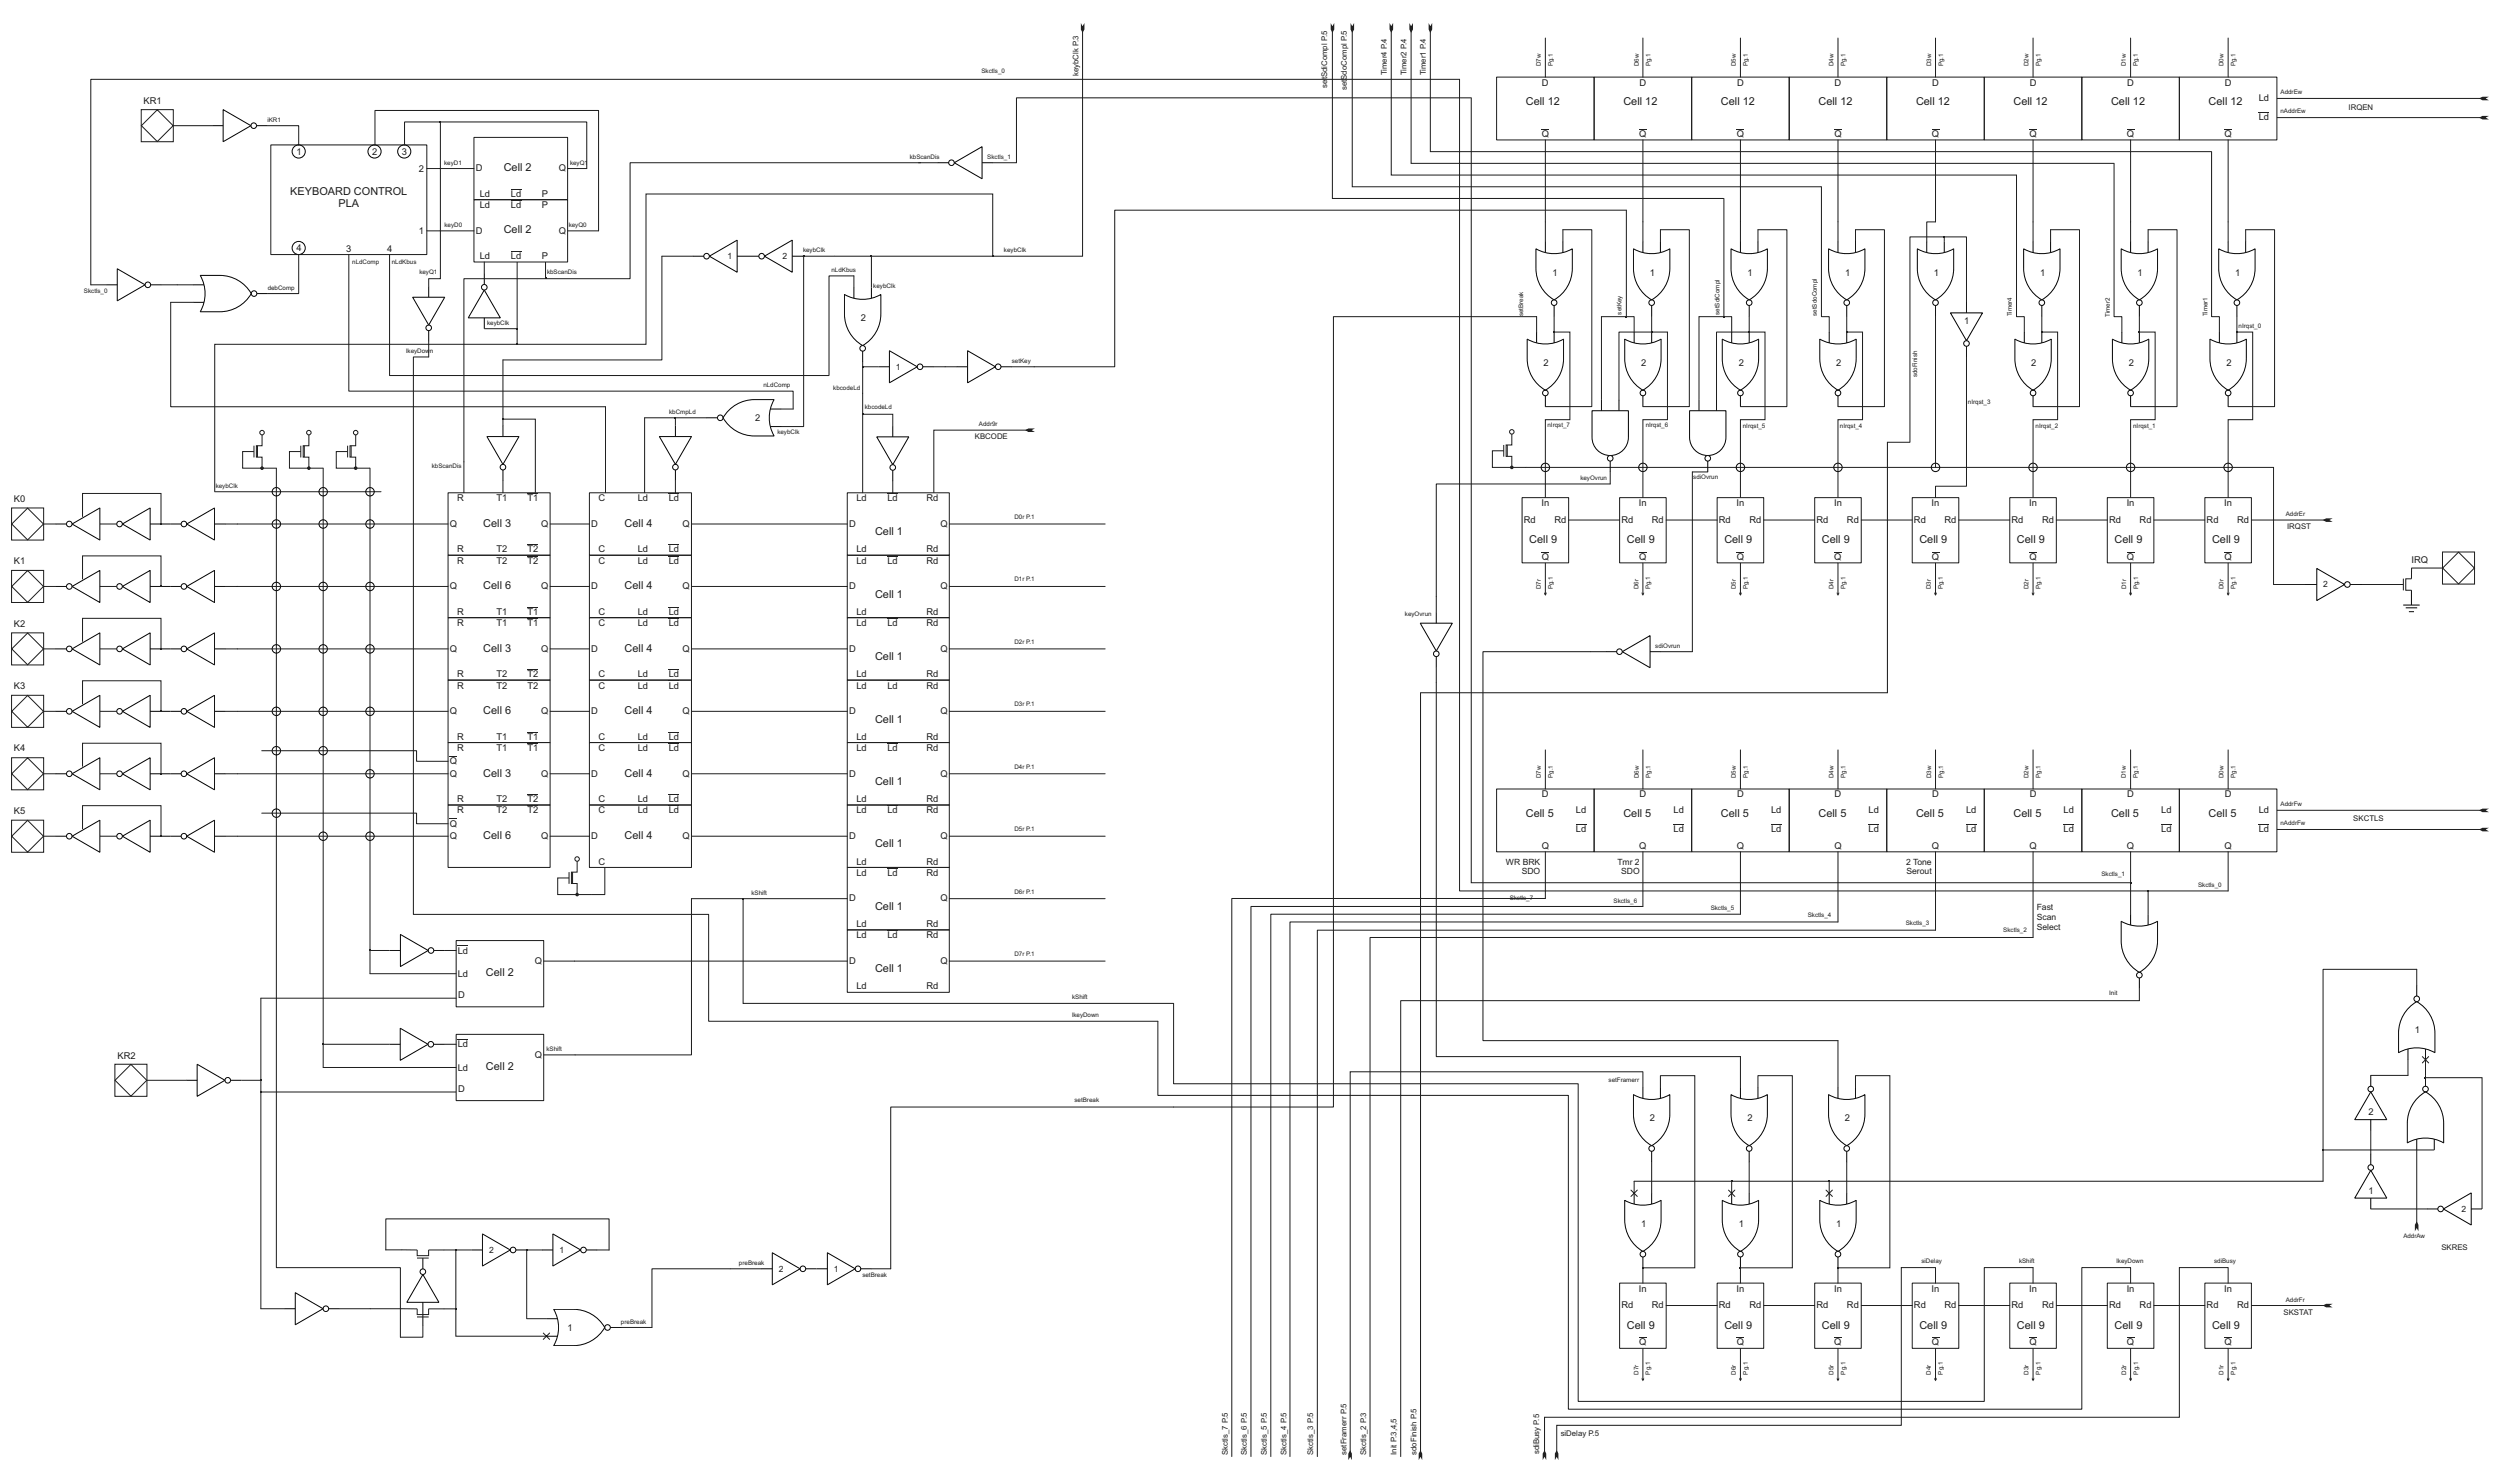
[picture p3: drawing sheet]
<svg xmlns="http://www.w3.org/2000/svg" width="1129mm" height="670mm" viewBox="0 0 1129 670" stroke-linecap="round" stroke-linejoin="round" font-family="sans-serif">
<defs><g id="words">
<g font-size="4.9" fill="#1f1a17">
<text x="690" y="47">Cell 12</text>
<text x="734" y="47">Cell 12</text>
<text x="778" y="47">Cell 12</text>
<text x="822" y="47">Cell 12</text>
<text x="866" y="47">Cell 12</text>
<text x="910" y="47">Cell 12</text>
<text x="954" y="47">Cell 12</text>
<text x="999" y="47">Cell 12</text>
<text x="228" y="77">Cell 2</text>
<text x="131" y="88">KEYBOARD CONTROL</text>
<text x="153" y="94">PLA</text>
<text x="228" y="105">Cell 2</text>
<text x="219" y="238">Cell 3</text>
<text x="282" y="238">Cell 4</text>
<text x="396" y="242">Cell 1</text>
<text x="691" y="246">Cell 9</text>
<text x="735" y="246">Cell 9</text>
<text x="780" y="246">Cell 9</text>
<text x="824" y="246">Cell 9</text>
<text x="868" y="246">Cell 9</text>
<text x="912" y="246">Cell 9</text>
<text x="956" y="246">Cell 9</text>
<text x="1000" y="246">Cell 9</text>
<text x="219" y="266">Cell 6</text>
<text x="282" y="266">Cell 4</text>
<text x="396" y="270">Cell 1</text>
<text x="219" y="295">Cell 3</text>
<text x="282" y="295">Cell 4</text>
<text x="396" y="298">Cell 1</text>
<text x="219" y="323">Cell 6</text>
<text x="282" y="323">Cell 4</text>
<text x="396" y="327">Cell 1</text>
<text x="219" y="351">Cell 3</text>
<text x="282" y="351">Cell 4</text>
<text x="396" y="355">Cell 1</text>
<text x="690" y="369">Cell 5</text>
<text x="734" y="369">Cell 5</text>
<text x="778" y="369">Cell 5</text>
<text x="822" y="369">Cell 5</text>
<text x="866" y="369">Cell 5</text>
<text x="910" y="369">Cell 5</text>
<text x="954" y="369">Cell 5</text>
<text x="999" y="369">Cell 5</text>
<text x="219" y="379">Cell 6</text>
<text x="282" y="379">Cell 4</text>
<text x="396" y="383">Cell 1</text>
<text x="396" y="411">Cell 1</text>
<text x="220" y="441">Cell 2</text>
<text x="396" y="439">Cell 1</text>
<text x="220" y="484">Cell 2</text>
<text x="735" y="601">Cell 9</text>
<text x="780" y="601">Cell 9</text>
<text x="824" y="601">Cell 9</text>
<text x="868" y="601">Cell 9</text>
<text x="912" y="601">Cell 9</text>
<text x="956" y="601">Cell 9</text>
<text x="1000" y="601">Cell 9</text>
</g>
<g font-size="4.2" fill="#1f1a17">
<text x="697" y="39">D</text>
<text x="741" y="39">D</text>
<text x="785" y="39">D</text>
<text x="829" y="39">D</text>
<text x="874" y="39">D</text>
<text x="918" y="39">D</text>
<text x="962" y="39">D</text>
<text x="1006" y="39">D</text>
<text x="65" y="47">KR1</text>
<text x="1021" y="46">Ld</text>
<text x="1021" y="54">Ld</text>
<text x="697" y="62">Q</text>
<text x="741" y="62">Q</text>
<text x="785" y="62">Q</text>
<text x="829" y="62">Q</text>
<text x="873" y="62">Q</text>
<text x="917" y="62">Q</text>
<text x="962" y="62">Q</text>
<text x="1006" y="62">Q</text>
<text x="134" y="70">1</text>
<text x="168" y="70">2</text>
<text x="182" y="70">3</text>
<text x="189" y="78">2</text>
<text x="215" y="77">D</text>
<text x="253" y="77">Q</text>
<text x="217" y="89">Ld</text>
<text x="231" y="89">Ld</text>
<text x="245" y="89">P</text>
<text x="217" y="94">Ld</text>
<text x="231" y="94">Ld</text>
<text x="245" y="94">P</text>
<text x="189" y="106">1</text>
<text x="215" y="106">D</text>
<text x="253" y="106">Q</text>
<text x="134" y="114">4</text>
<text x="157" y="114">3</text>
<text x="175" y="114">4</text>
<text x="217" y="117">Ld</text>
<text x="231" y="117">Ld</text>
<text x="245" y="117">P</text>
<text x="702" y="125">1</text>
<text x="746" y="125">1</text>
<text x="790" y="125">1</text>
<text x="834" y="125">1</text>
<text x="874" y="125">1</text>
<text x="922" y="125">1</text>
<text x="966" y="125">1</text>
<text x="1011" y="125">1</text>
<text x="389" y="145">2</text>
<text x="888" y="146">1</text>
<text x="698" y="165">2</text>
<text x="742" y="165">2</text>
<text x="786" y="165">2</text>
<text x="830" y="165">2</text>
<text x="918" y="165">2</text>
<text x="962" y="165">2</text>
<text x="1007" y="165">2</text>
<text x="341" y="190">2</text>
<text x="6" y="227">K0</text>
<text x="207" y="227">R</text>
<text x="224" y="227">T1</text>
<text x="238" y="227">T1</text>
<text x="271" y="227">C</text>
<text x="288" y="227">Ld</text>
<text x="302" y="227">Ld</text>
<text x="387" y="227">Ld</text>
<text x="401" y="227">Ld</text>
<text x="419" y="227">Rd</text>
<text x="697" y="229">In</text>
<text x="741" y="229">In</text>
<text x="785" y="229">In</text>
<text x="829" y="229">In</text>
<text x="873" y="229">In</text>
<text x="917" y="229">In</text>
<text x="961" y="229">In</text>
<text x="1006" y="229">In</text>
<text x="203" y="238">Q</text>
<text x="245" y="238">Q</text>
<text x="267" y="238">D</text>
<text x="309" y="238">Q</text>
<text x="384" y="238">D</text>
<text x="425" y="238">Q</text>
<text x="689" y="236">Rd</text>
<text x="703" y="236">Rd</text>
<text x="733" y="236">Rd</text>
<text x="747" y="236">Rd</text>
<text x="777" y="236">Rd</text>
<text x="791" y="236">Rd</text>
<text x="821" y="236">Rd</text>
<text x="835" y="236">Rd</text>
<text x="865" y="236">Rd</text>
<text x="879" y="236">Rd</text>
<text x="909" y="236">Rd</text>
<text x="923" y="236">Rd</text>
<text x="953" y="236">Rd</text>
<text x="967" y="236">Rd</text>
<text x="998" y="236">Rd</text>
<text x="1011" y="236">Rd</text>
<text x="207" y="250">R</text>
<text x="224" y="250">T2</text>
<text x="238" y="250">T2</text>
<text x="271" y="250">C</text>
<text x="288" y="250">Ld</text>
<text x="302" y="250">Ld</text>
<text x="387" y="250">Ld</text>
<text x="419" y="250">Rd</text>
<text x="6" y="255">K1</text>
<text x="207" y="255">R</text>
<text x="224" y="255">T2</text>
<text x="238" y="255">T2</text>
<text x="271" y="255">C</text>
<text x="288" y="255">Ld</text>
<text x="302" y="255">Ld</text>
<text x="387" y="255">Ld</text>
<text x="401" y="255">Ld</text>
<text x="419" y="255">Rd</text>
<text x="697" y="253">Q</text>
<text x="741" y="253">Q</text>
<text x="785" y="253">Q</text>
<text x="829" y="253">Q</text>
<text x="873" y="253">Q</text>
<text x="917" y="253">Q</text>
<text x="962" y="253">Q</text>
<text x="1006" y="253">Q</text>
<text x="1090" y="254">IRQ</text>
<text x="203" y="266">Q</text>
<text x="245" y="266">Q</text>
<text x="267" y="266">D</text>
<text x="309" y="266">Q</text>
<text x="384" y="266">D</text>
<text x="425" y="266">Q</text>
<text x="207" y="278">R</text>
<text x="224" y="278">T1</text>
<text x="238" y="278">T1</text>
<text x="271" y="278">C</text>
<text x="288" y="278">Ld</text>
<text x="302" y="278">Ld</text>
<text x="387" y="278">Ld</text>
<text x="419" y="278">Rd</text>
<text x="6" y="283">K2</text>
<text x="207" y="283">R</text>
<text x="224" y="283">T1</text>
<text x="238" y="283">T1</text>
<text x="271" y="283">C</text>
<text x="288" y="283">Ld</text>
<text x="302" y="283">Ld</text>
<text x="387" y="283">Ld</text>
<text x="401" y="283">Ld</text>
<text x="419" y="283">Rd</text>
<text x="203" y="295">Q</text>
<text x="245" y="295">Q</text>
<text x="267" y="295">D</text>
<text x="309" y="295">Q</text>
<text x="384" y="295">D</text>
<text x="425" y="295">Q</text>
<text x="6" y="311">K3</text>
<text x="207" y="306">R</text>
<text x="207" y="311">R</text>
<text x="224" y="306">T2</text>
<text x="224" y="311">T2</text>
<text x="238" y="306">T2</text>
<text x="238" y="311">T2</text>
<text x="271" y="306">C</text>
<text x="271" y="311">C</text>
<text x="288" y="306">Ld</text>
<text x="288" y="311">Ld</text>
<text x="302" y="306">Ld</text>
<text x="302" y="311">Ld</text>
<text x="387" y="306">Ld</text>
<text x="387" y="311">Ld</text>
<text x="401" y="311">Ld</text>
<text x="419" y="306">Rd</text>
<text x="419" y="311">Rd</text>
<text x="203" y="323">Q</text>
<text x="245" y="323">Q</text>
<text x="267" y="323">D</text>
<text x="309" y="323">Q</text>
<text x="384" y="323">D</text>
<text x="425" y="323">Q</text>
<text x="207" y="334">R</text>
<text x="224" y="334">T1</text>
<text x="238" y="334">T1</text>
<text x="271" y="334">C</text>
<text x="288" y="334">Ld</text>
<text x="302" y="334">Ld</text>
<text x="387" y="334">Ld</text>
<text x="419" y="334">Rd</text>
<text x="6" y="340">K4</text>
<text x="207" y="339">R</text>
<text x="224" y="339">T1</text>
<text x="238" y="339">T1</text>
<text x="271" y="339">C</text>
<text x="288" y="339">Ld</text>
<text x="302" y="339">Ld</text>
<text x="387" y="339">Ld</text>
<text x="401" y="339">Ld</text>
<text x="419" y="339">Rd</text>
<text x="203" y="345">Q</text>
<text x="203" y="351">Q</text>
<text x="245" y="351">Q</text>
<text x="267" y="351">D</text>
<text x="309" y="351">Q</text>
<text x="384" y="351">D</text>
<text x="425" y="351">Q</text>
<text x="207" y="363">R</text>
<text x="224" y="363">T2</text>
<text x="238" y="363">T2</text>
<text x="271" y="363">C</text>
<text x="288" y="363">Ld</text>
<text x="302" y="363">Ld</text>
<text x="387" y="363">Ld</text>
<text x="419" y="363">Rd</text>
<text x="697" y="360">D</text>
<text x="741" y="360">D</text>
<text x="785" y="360">D</text>
<text x="829" y="360">D</text>
<text x="874" y="360">D</text>
<text x="918" y="360">D</text>
<text x="962" y="360">D</text>
<text x="1006" y="360">D</text>
<text x="6" y="368">K5</text>
<text x="207" y="368">R</text>
<text x="224" y="368">T2</text>
<text x="238" y="368">T2</text>
<text x="271" y="368">C</text>
<text x="288" y="368">Ld</text>
<text x="302" y="368">Ld</text>
<text x="387" y="368">Ld</text>
<text x="401" y="368">Ld</text>
<text x="419" y="368">Rd</text>
<text x="712" y="367">Ld</text>
<text x="757" y="367">Ld</text>
<text x="801" y="367">Ld</text>
<text x="845" y="367">Ld</text>
<text x="889" y="367">Ld</text>
<text x="933" y="367">Ld</text>
<text x="977" y="367">Ld</text>
<text x="1021" y="367">Ld</text>
<text x="203" y="374">Q</text>
<text x="712" y="376">Ld</text>
<text x="757" y="376">Ld</text>
<text x="801" y="376">Ld</text>
<text x="845" y="376">Ld</text>
<text x="889" y="376">Ld</text>
<text x="933" y="376">Ld</text>
<text x="977" y="376">Ld</text>
<text x="1021" y="376">Ld</text>
<text x="203" y="379">Q</text>
<text x="245" y="379">Q</text>
<text x="267" y="379">D</text>
<text x="309" y="379">Q</text>
<text x="384" y="379">D</text>
<text x="425" y="379">Q</text>
<text x="697" y="384">Q</text>
<text x="741" y="384">Q</text>
<text x="785" y="384">Q</text>
<text x="829" y="384">Q</text>
<text x="873" y="384">Q</text>
<text x="917" y="384">Q</text>
<text x="962" y="384">Q</text>
<text x="1006" y="384">Q</text>
<text x="271" y="391">C</text>
<text x="387" y="391">Ld</text>
<text x="387" y="396">Ld</text>
<text x="401" y="396">Ld</text>
<text x="419" y="391">Rd</text>
<text x="419" y="396">Rd</text>
<text x="384" y="407">D</text>
<text x="425" y="407">Q</text>
<text x="387" y="419">Ld</text>
<text x="419" y="419">Rd</text>
<text x="387" y="424">Ld</text>
<text x="401" y="424">Ld</text>
<text x="419" y="424">Rd</text>
<text x="207" y="431">Ld</text>
<text x="242" y="436">Q</text>
<text x="384" y="436">D</text>
<text x="425" y="436">Q</text>
<text x="207" y="442">Ld</text>
<text x="387" y="447">Ld</text>
<text x="419" y="447">Rd</text>
<text x="207" y="451">D</text>
<text x="1092" y="467">1</text>
<text x="207" y="473">Ld</text>
<text x="53" y="478">KR2</text>
<text x="242" y="478">Q</text>
<text x="207" y="484">Ld</text>
<text x="207" y="494">D</text>
<text x="746" y="507">2</text>
<text x="790" y="507">2</text>
<text x="834" y="507">2</text>
<text x="1071" y="504">2</text>
<text x="1071" y="540">1</text>
<text x="742" y="555">1</text>
<text x="786" y="555">1</text>
<text x="830" y="555">1</text>
<text x="741" y="584">In</text>
<text x="785" y="584">In</text>
<text x="829" y="584">In</text>
<text x="873" y="584">In</text>
<text x="917" y="584">In</text>
<text x="961" y="584">In</text>
<text x="1006" y="584">In</text>
<text x="733" y="591">Rd</text>
<text x="747" y="591">Rd</text>
<text x="777" y="591">Rd</text>
<text x="791" y="591">Rd</text>
<text x="821" y="591">Rd</text>
<text x="835" y="591">Rd</text>
<text x="865" y="591">Rd</text>
<text x="879" y="591">Rd</text>
<text x="909" y="591">Rd</text>
<text x="923" y="591">Rd</text>
<text x="953" y="591">Rd</text>
<text x="967" y="591">Rd</text>
<text x="998" y="591">Rd</text>
<text x="1011" y="591">Rd</text>
<text x="257" y="601">1</text>
<text x="741" y="608">Q</text>
<text x="785" y="608">Q</text>
<text x="829" y="608">Q</text>
<text x="873" y="608">Q</text>
<text x="917" y="608">Q</text>
<text x="962" y="608">Q</text>
<text x="1006" y="608">Q</text>
</g>
<g font-size="3.9" fill="#1f1a17">
<text x="329" y="117">1</text>
<text x="354" y="117">2</text>
<text x="405" y="167">1</text>
<text x="1050" y="265">2</text>
<text x="681" y="391">WR BRK</text>
<text x="688" y="395">SDO</text>
<text x="731" y="391">Tmr 2</text>
<text x="733" y="395">SDO</text>
<text x="862" y="391">2 Tone</text>
<text x="862" y="395">Serout</text>
<text x="921" y="411">Fast</text>
<text x="921" y="416">Scan</text>
<text x="921" y="420">Select</text>
<text x="1113" y="548">2</text>
<text x="221" y="566">2</text>
<text x="253" y="566">1</text>
<text x="352" y="575">2</text>
<text x="377" y="575">1</text>
</g>
<g font-size="3.5" fill="#1f1a17">
<text x="488" y="34" transform="rotate(-90 488 34)">keybClk P.3</text>
<text x="627" y="34" transform="rotate(-90 627 34)">Timer4 P.4</text>
<text x="636" y="34" transform="rotate(-90 636 34)">Timer2 P.4</text>
<text x="645" y="34" transform="rotate(-90 645 34)">Timer1 P.4</text>
<text x="600" y="40" transform="rotate(-90 600 40)">setSdiCompl P.5</text>
<text x="609" y="41" transform="rotate(-90 609 41)">setSdoCompl P.5</text>
<text x="1062" y="50">IRQEN</text>
<text x="441" y="198">KBCODE</text>
<text x="1034" y="239">IRQST</text>
<text x="1064" y="371">SKCTLS</text>
<text x="1104" y="565">SKRES</text>
<text x="1032" y="594">SKSTAT</text>
<text x="706" y="649">siDelay P.5</text>
<text x="555" y="658" transform="rotate(-90 555 658)">Skctls_7 P.5</text>
<text x="564" y="658" transform="rotate(-90 564 658)">Skctls_6 P.5</text>
<text x="573" y="658" transform="rotate(-90 573 658)">Skctls_5 P.5</text>
<text x="582" y="658" transform="rotate(-90 582 658)">Skctls_4 P.5</text>
<text x="594" y="658" transform="rotate(-90 594 658)">Skctls_3 P.5</text>
<text x="609" y="658" transform="rotate(-90 609 658)">setFramerr P.5</text>
<text x="618" y="658" transform="rotate(-90 618 658)">Skctls_2 P.3</text>
<text x="631" y="658" transform="rotate(-90 631 658)">Init P.3,4,5</text>
<text x="640" y="658" transform="rotate(-90 640 658)">sdoFinish P.5</text>
<text x="696" y="657" transform="rotate(-90 696 657)">sdiBusy P.5</text>
</g>
<g font-size="2.8" fill="#1f1a17">
<text x="697" y="30" transform="rotate(-90 697 30)">D7w</text>
<text x="702" y="30" transform="rotate(-90 702 30)">Pg.1</text>
<text x="741" y="30" transform="rotate(-90 741 30)">D6w</text>
<text x="746" y="30" transform="rotate(-90 746 30)">Pg.1</text>
<text x="785" y="30" transform="rotate(-90 785 30)">D5w</text>
<text x="790" y="30" transform="rotate(-90 790 30)">Pg.1</text>
<text x="829" y="30" transform="rotate(-90 829 30)">D4w</text>
<text x="834" y="30" transform="rotate(-90 834 30)">Pg.1</text>
<text x="873" y="30" transform="rotate(-90 873 30)">D3w</text>
<text x="878" y="30" transform="rotate(-90 878 30)">Pg.1</text>
<text x="917" y="30" transform="rotate(-90 917 30)">D2w</text>
<text x="922" y="30" transform="rotate(-90 922 30)">Pg.1</text>
<text x="961" y="30" transform="rotate(-90 961 30)">D1w</text>
<text x="967" y="30" transform="rotate(-90 967 30)">Pg.1</text>
<text x="1005" y="30" transform="rotate(-90 1005 30)">D0w</text>
<text x="1011" y="30" transform="rotate(-90 1011 30)">Pg.1</text>
<text x="444" y="33">Skctls_0</text>
<text x="1031" y="42">AddrEw</text>
<text x="1031" y="51">nAddrEw</text>
<text x="121" y="55">iKR1</text>
<text x="411" y="72">kbScanDis</text>
<text x="446" y="72">Skctls_1</text>
<text x="201" y="74">keyD1</text>
<text x="258" y="74">keyQ1</text>
<text x="201" y="103">keyD0</text>
<text x="257" y="103">keyQ0</text>
<text x="159" y="119">nLdComp</text>
<text x="177" y="119">nLdKbus</text>
<text x="363" y="114">keybClk</text>
<text x="454" y="114">keybClk</text>
<text x="190" y="124">keyQ1</text>
<text x="247" y="124">kbScanDis</text>
<text x="376" y="123">nLdKbus</text>
<text x="121" y="131">debComp</text>
<text x="395" y="130">keybClk</text>
<text x="38" y="132">Skctls_0</text>
<text x="689" y="143" transform="rotate(-90 689 143)">setBreak</text>
<text x="733" y="142" transform="rotate(-90 733 142)">setKey</text>
<text x="777" y="142" transform="rotate(-90 777 142)">setSdiCompl</text>
<text x="821" y="143" transform="rotate(-90 821 143)">setSdoCompl</text>
<text x="910" y="143" transform="rotate(-90 910 143)">Timer4</text>
<text x="954" y="143" transform="rotate(-90 954 143)">Timer2</text>
<text x="998" y="143" transform="rotate(-90 998 143)">Timer1</text>
<text x="220" y="147">keybClk</text>
<text x="1012" y="148">nIrqst_0</text>
<text x="184" y="160">lkeyDown</text>
<text x="457" y="164">setKey</text>
<text x="867" y="171" transform="rotate(-90 867 171)">sdoFinish</text>
<text x="345" y="175">nLdComp</text>
<text x="377" y="176">kbcodeLd</text>
<text x="391" y="185">kbcodeLd</text>
<text x="890" y="183">nIrqst_3</text>
<text x="303" y="187">kbCmpLd</text>
<text x="351" y="196">keybClk</text>
<text x="443" y="193">Addr9r</text>
<text x="700" y="193">nIrqst_7</text>
<text x="744" y="193">nIrqst_6</text>
<text x="788" y="193">nIrqst_5</text>
<text x="832" y="193">nIrqst_4</text>
<text x="920" y="193">nIrqst_2</text>
<text x="964" y="193">nIrqst_1</text>
<text x="195" y="211">kbScanDis</text>
<text x="98" y="221">keybClk</text>
<text x="714" y="217">keyOvrun</text>
<text x="766" y="217">sdiOvrun</text>
<text x="1033" y="233">AddrEr</text>
<text x="459" y="235">D0r P.1</text>
<text x="459" y="263">D1r P.1</text>
<text x="697" y="266" transform="rotate(-90 697 266)">D7r</text>
<text x="702" y="266" transform="rotate(-90 702 266)">Pg.1</text>
<text x="741" y="266" transform="rotate(-90 741 266)">D6r</text>
<text x="746" y="266" transform="rotate(-90 746 266)">Pg.1</text>
<text x="785" y="266" transform="rotate(-90 785 266)">D5r</text>
<text x="790" y="266" transform="rotate(-90 790 266)">Pg.1</text>
<text x="829" y="266" transform="rotate(-90 829 266)">D4r</text>
<text x="834" y="266" transform="rotate(-90 834 266)">Pg.1</text>
<text x="873" y="266" transform="rotate(-90 873 266)">D3r</text>
<text x="878" y="266" transform="rotate(-90 878 266)">Pg.1</text>
<text x="917" y="266" transform="rotate(-90 917 266)">D2r</text>
<text x="922" y="266" transform="rotate(-90 922 266)">Pg.1</text>
<text x="961" y="266" transform="rotate(-90 961 266)">D1r</text>
<text x="967" y="266" transform="rotate(-90 967 266)">Pg.1</text>
<text x="1005" y="266" transform="rotate(-90 1005 266)">D0r</text>
<text x="1011" y="266" transform="rotate(-90 1011 266)">Pg.1</text>
<text x="635" y="278">keyOvrun</text>
<text x="459" y="291">D2r P.1</text>
<text x="748" y="293">sdiOvrun</text>
<text x="459" y="319">D3r P.1</text>
<text x="459" y="347">D4r P.1</text>
<text x="697" y="352" transform="rotate(-90 697 352)">D7w</text>
<text x="702" y="352" transform="rotate(-90 702 352)">Pg.1</text>
<text x="741" y="352" transform="rotate(-90 741 352)">D6w</text>
<text x="746" y="352" transform="rotate(-90 746 352)">Pg.1</text>
<text x="785" y="352" transform="rotate(-90 785 352)">D5w</text>
<text x="790" y="352" transform="rotate(-90 790 352)">Pg.1</text>
<text x="829" y="352" transform="rotate(-90 829 352)">D4w</text>
<text x="834" y="352" transform="rotate(-90 834 352)">Pg.1</text>
<text x="873" y="352" transform="rotate(-90 873 352)">D3w</text>
<text x="878" y="352" transform="rotate(-90 878 352)">Pg.1</text>
<text x="917" y="352" transform="rotate(-90 917 352)">D2w</text>
<text x="922" y="352" transform="rotate(-90 922 352)">Pg.1</text>
<text x="961" y="352" transform="rotate(-90 961 352)">D1w</text>
<text x="967" y="352" transform="rotate(-90 967 352)">Pg.1</text>
<text x="1005" y="352" transform="rotate(-90 1005 352)">D0w</text>
<text x="1011" y="352" transform="rotate(-90 1011 352)">Pg.1</text>
<text x="1031" y="364">AddrFw</text>
<text x="459" y="376">D5r P.1</text>
<text x="1031" y="373">nAddrFw</text>
<text x="950" y="396">Skctls_1</text>
<text x="994" y="401">Skctls_0</text>
<text x="340" y="404">kShift</text>
<text x="459" y="404">D6r P.1</text>
<text x="683" y="407">Skctls_7</text>
<text x="730" y="408">Skctls_6</text>
<text x="773" y="411">Skctls_5</text>
<text x="817" y="414">Skctls_4</text>
<text x="862" y="418">Skctls_3</text>
<text x="906" y="421">Skctls_2</text>
<text x="459" y="432">D7r P.1</text>
<text x="954" y="450">Init</text>
<text x="485" y="452">kShift</text>
<text x="485" y="459">lkeyDown</text>
<text x="247" y="475">kShift</text>
<text x="727" y="489">setFramerr</text>
<text x="486" y="498">setBreak</text>
<text x="1087" y="560">AddrAw</text>
<text x="334" y="572">preBreak</text>
<text x="869" y="571">siDelay</text>
<text x="913" y="571">kShift</text>
<text x="957" y="571">lkeyDown</text>
<text x="1001" y="571">sdiBusy</text>
<text x="390" y="577">setBreak</text>
<text x="1033" y="588">AddrFr</text>
<text x="281" y="598">preBreak</text>
<text x="741" y="621" transform="rotate(-90 741 621)">D7r</text>
<text x="746" y="621" transform="rotate(-90 746 621)">Pg.1</text>
<text x="785" y="621" transform="rotate(-90 785 621)">D6r</text>
<text x="790" y="621" transform="rotate(-90 790 621)">Pg.1</text>
<text x="829" y="621" transform="rotate(-90 829 621)">D5r</text>
<text x="834" y="621" transform="rotate(-90 834 621)">Pg.1</text>
<text x="873" y="621" transform="rotate(-90 873 621)">D4r</text>
<text x="878" y="621" transform="rotate(-90 878 621)">Pg.1</text>
<text x="917" y="621" transform="rotate(-90 917 621)">D3r</text>
<text x="922" y="621" transform="rotate(-90 922 621)">Pg.1</text>
<text x="961" y="621" transform="rotate(-90 961 621)">D2r</text>
<text x="967" y="621" transform="rotate(-90 967 621)">Pg.1</text>
<text x="1005" y="621" transform="rotate(-90 1005 621)">D1r</text>
<text x="1011" y="621" transform="rotate(-90 1011 621)">Pg.1</text>
</g>
</g></defs>
<path d="M415 74h9M449 74h11M77 137v47h197v39M194 126v3M194 154v7M390 178v45M390 187h14v6M273 392v12h-6" fill="none" stroke="#1f1a17" stroke-width=".45"/>
<g fill="none" stroke="#000" stroke-width=".45">
<path d="M424 74h5M431 74l13-8v15zM444 74h5M187 134h14l-7 13zM194 129v5M194 149v5M396 197h15l-7 13zM404 193v4M404 213v4"/>
<circle cx="430" cy="74" r="1.3"/>
<circle cx="194" cy="148" r="1.3"/>
<circle cx="404" cy="211" r="1.3"/>
</g>
<path d="M390 187v1z" fill-rule="evenodd" fill="#1f1a17"/>
<path d="M135 115v18h-14M77 137h10M80 129h7M305 189v3M125 212v361h56v31M146 212v270M167 212v228M404 217v6" fill="none" stroke="#1f1a17" stroke-width=".45"/>
<g fill="none" stroke="#000" stroke-width=".45">
<path d="M87 129h5M87 137h5M91 124h8a16 16 0 0 1 15 9 16 16 0 0 1-15 8h-8a16 16 0 0 0 0-17zM116 133h5M298 197h15l-8 13zM305 192v5M305 212v5"/>
<circle cx="115" cy="133" r="1.3"/>
<circle cx="305" cy="211" r="1.3"/>
</g>
<path d="M305 188h1v1h-1z" fill-rule="evenodd" fill="#1f1a17"/>
<path d="M41 129h7M73 129h7M427 166h6M457 166h11M466 194h-44v29M210 209v14M305 217v6M97 222h75M649 270v7M719 295h7M751 295h14M649 302v7" fill="none" stroke="#1f1a17" stroke-width=".45"/>
<g fill="none" stroke="#000" stroke-width=".45">
<path d="M48 129h5M53 121l13 8-13 7zM68 129h5M437 159l13 7-13 7zM433 166h4M453 166h4M649 277v5M642 282h15l-8 12zM649 297v5M726 295h5M733 295l13-8v15zM746 295h5"/>
<circle cx="67" cy="129" r="1.3"/>
<circle cx="451" cy="166" r="1.3"/>
<circle cx="649" cy="295" r="1.3"/>
<circle cx="732" cy="295" r="1.3"/>
</g>
<path d="M463 194h2h3h-2l2 1h-3z" fill-rule="evenodd" fill="#1f1a17"/>
<g fill="none" stroke="#1f1a17" stroke-width=".45">
<path d="M1029 44h95M299 116h14M363 116h14M118 197v4h-2v6h2v5M140 197v4h-3v6h3v5M161 197v4h-3v6h3v5M291 189h28M353 193h10M353 185h6M683 196v5h-2v5h2v5M115 201v6M115 204h-5v8h15"/>
<path d="M116 201v6M136 201v6M136 204h-5v8h15M138 201v6M157 201v6M157 204h-5v8h15M159 201v6M680 201v5M680 204h-5v7h15M681 201v5M257 394v5M257 397h-5v7h15"/>
<path d="M259 394v5M261 389v5h-3v5h3v6"/>
<circle cx="118" cy="196" r="1"/>
<circle cx="140" cy="196" r="1"/>
<circle cx="161" cy="196" r="1"/>
<circle cx="683" cy="195" r="1"/>
<circle cx="261" cy="388" r="1"/>
</g>
<g fill="#1f1a17" stroke="#1f1a17" stroke-width=".45">
<circle cx="118" cy="212" r=".6"/>
<circle cx="140" cy="212" r=".6"/>
<circle cx="161" cy="212" r=".6"/>
<circle cx="261" cy="404" r=".6"/>
<circle cx="683" cy="211" r=".6"/>
</g>
<g fill="none" stroke="#000" stroke-width=".45">
<path d="M313 116h5M321 116l12-7v14zM333 116h10M346 116l12-7v14zM358 116h5M319 189h5M329 186a16 16 0 0 1 12-5h9a16 16 0 0 0 0 16h-9a16 16 0 0 1-14-8zM348 185h5M348 193h5"/>
<circle cx="319" cy="116" r="1.3"/>
<circle cx="344" cy="116" r="1.3"/>
<circle cx="326" cy="189" r="1.3"/>
</g>
<path d="M1121 44h1h3h-1l1 1h-3z" fill-rule="evenodd" fill="#1f1a17"/>
<path d="M1029 53h95" fill="none" stroke="#1f1a17" stroke-width=".45"/>
<path d="M1121 53l1-1h3l-1 1 1 1h-3z" fill-rule="evenodd" fill="#1f1a17"/>
<g fill="none" stroke="#1f1a17" stroke-width=".45">
<path d="M699 17v18M743 17v18M787 17v18M831 17v18M875 17v18M919 17v18M963 17v18M1007 17v18M677 35h44v28h-44zM721 35h44v28h-44zM765 35h44v28h-44zM809 35h44v28h-44z"/>
<path d="M853 35h44v28h-44zM897 35h44v28h-44zM941 35h44v28h-44zM985 35h44v28h-44zM697 58h3M741 58h3M785 58h3M829 58h4M873 58h4M917 58h4M962 58h3M1006 58h3"/>
<path d="M1021 51h5M699 63v37M743 63v37M787 63v37M831 63v37M875 63v37M919 63v37M963 63v37M1007 63v37M1018 235h35"/>
</g>
<path d="M1050 235l2-1h3l-2 1 2 1h-3z" fill-rule="evenodd" fill="#1f1a17"/>
<path d="M974 235h23M1007 254v14" fill="none" stroke="#1f1a17" stroke-width=".45"/>
<path d="M1007 268h1l-1 1z" fill-rule="evenodd" fill="#1f1a17"/>
<path d="M930 235h23M997 225h21v29h-21zM963 254v14M1006 250h3" fill="none" stroke="#1f1a17" stroke-width=".45"/>
<path d="M963 268h1l-1 1z" fill-rule="evenodd" fill="#1f1a17"/>
<path d="M886 235h23M953 225h21v29h-21zM919 254v14M962 250h3" fill="none" stroke="#1f1a17" stroke-width=".45"/>
<path d="M919 268h1l-1 1z" fill-rule="evenodd" fill="#1f1a17"/>
<path d="M797 235h23M909 225h21v29h-21zM831 254v14M917 250h4" fill="none" stroke="#1f1a17" stroke-width=".45"/>
<path d="M830 268h1v1z" fill-rule="evenodd" fill="#1f1a17"/>
<path d="M753 235h23M820 225h21v29h-21zM787 254v14M829 250h4" fill="none" stroke="#1f1a17" stroke-width=".45"/>
<path d="M786 268h1v1z" fill-rule="evenodd" fill="#1f1a17"/>
<path d="M709 235h23M776 225h21v29h-21zM743 254v14M785 250h3" fill="none" stroke="#1f1a17" stroke-width=".45"/>
<path d="M742 268h1v1z" fill-rule="evenodd" fill="#1f1a17"/>
<path d="M732 225h21v29h-21zM699 254v14M741 250h3" fill="none" stroke="#1f1a17" stroke-width=".45"/>
<path d="M698 268h1v1z" fill-rule="evenodd" fill="#1f1a17"/>
<path d="M688 225h21v29h-21zM841 235h24M697 250h3M875 254v14" fill="none" stroke="#1f1a17" stroke-width=".45"/>
<path d="M875 268h1l-1 1z" fill-rule="evenodd" fill="#1f1a17"/>
<path d="M1000 69v74h3v7M1007 100v9M1015 104v5M1011 143v7h7v40h-11v35M865 225h21v29h-21zM873 250h4" fill="none" stroke="#1f1a17" stroke-width=".45"/>
<g fill="none" stroke="#000" stroke-width=".45">
<path d="M1003 112a16 16 0 0 0 17 0v9a16 16 0 0 1-9 15 16 16 0 0 1-8-15zM1007 109v5M1015 109v5M1011 138v5M999 153a16 16 0 0 0 17 0v9a16 16 0 0 1-9 14 16 16 0 0 1-8-14zM1003 150v5M1011 150v5M1007 179v5"/>
<circle cx="1011" cy="137" r="1.3"/>
<circle cx="1007" cy="178" r="1.3"/>
<circle cx="1007" cy="211" r="1.9"/>
</g>
<path d="M1011 150h1h-1z" fill-rule="evenodd" fill="#1f1a17"/>
<path d="M956 74v69h3v7M963 100v9M971 104v5M1015 104h13v80h-21M967 143v7h7v40h-11v35" fill="none" stroke="#1f1a17" stroke-width=".45"/>
<g fill="none" stroke="#000" stroke-width=".45">
<path d="M959 112a16 16 0 0 0 16 0v9a16 16 0 0 1-8 15 16 16 0 0 1-8-15zM963 109v5M971 109v5M967 138v5M955 153a16 16 0 0 0 16 0v9a16 16 0 0 1-8 14 16 16 0 0 1-8-14zM959 150v5M967 150v5M963 179v5"/>
<circle cx="967" cy="137" r="1.3"/>
<circle cx="963" cy="178" r="1.3"/>
<circle cx="963" cy="211" r="1.9"/>
</g>
<path d="M967 150h1h-1z" fill-rule="evenodd" fill="#1f1a17"/>
<path d="M912 79v64h3v7M919 100v9M927 104v5M971 104h13v80h-21M923 143v7h7v40h-11v35" fill="none" stroke="#1f1a17" stroke-width=".45"/>
<g fill="none" stroke="#000" stroke-width=".45">
<path d="M915 112a16 16 0 0 0 16 0v9a16 16 0 0 1-8 15 16 16 0 0 1-8-15zM919 109v5M927 109v5M923 138v5M911 153a16 16 0 0 0 16 0v9a16 16 0 0 1-8 14 16 16 0 0 1-8-14zM915 150v5M923 150v5M919 179v5"/>
<circle cx="923" cy="137" r="1.3"/>
<circle cx="919" cy="178" r="1.3"/>
<circle cx="919" cy="211" r="1.9"/>
</g>
<path d="M823 84v59h4v7M831 100v9M839 104v5M927 104h13v80h-21M835 143v7h7v40h-11v35" fill="none" stroke="#1f1a17" stroke-width=".45"/>
<g fill="none" stroke="#000" stroke-width=".45">
<path d="M827 112a16 16 0 0 0 16 0v9a16 16 0 0 1-8 15 16 16 0 0 1-8-15zM831 109v5M839 109v5M835 138v5M823 153a16 16 0 0 0 16 0v9a16 16 0 0 1-8 14 16 16 0 0 1-8-14zM827 150v5M835 150v5M831 179v5"/>
<circle cx="835" cy="137" r="1.3"/>
<circle cx="831" cy="178" r="1.3"/>
<circle cx="831" cy="211" r="1.9"/>
</g>
<path d="M699 100v9M707 104v5M839 104h13v80h-21M695 143v7M703 143v7h7v40h-11v35" fill="none" stroke="#1f1a17" stroke-width=".45"/>
<g fill="none" stroke="#000" stroke-width=".45">
<path d="M694 112a16 16 0 0 0 17 0v9a16 16 0 0 1-8 15 16 16 0 0 1-9-15zM699 109v5M707 109v5M703 138v5M690 153a16 16 0 0 0 17 0v9a16 16 0 0 1-8 14 16 16 0 0 1-9-14zM695 150v5M703 150v5M699 179v5"/>
<circle cx="703" cy="137" r="1.3"/>
<circle cx="699" cy="178" r="1.3"/>
<circle cx="699" cy="211" r="1.9"/>
</g>
<path d="M702 150h1h-1z" fill-rule="evenodd" fill="#1f1a17"/>
<path d="M707 104h13v80h-21M875 100h-4v9M879 107h-16v93M879 107h10v30M879 107v2M875 143v68M889 161v59h-14v5M690 211h338v53h15" fill="none" stroke="#1f1a17" stroke-width=".45"/>
<g fill="none" stroke="#000" stroke-width=".45">
<path d="M867 112a16 16 0 0 0 16 0v9a16 16 0 0 1-8 15 16 16 0 0 1-8-15zM871 109v5M879 109v5M875 138v5M889 137v4M882 141h14l-7 13zM889 157v4"/>
<circle cx="875" cy="137" r="1.3"/>
<circle cx="889" cy="155" r="1.3"/>
<circle cx="875" cy="211" r="1.9"/>
</g>
<path d="M779 90v53h4v7M787 100v9M795 104v5M791 143v7h7v40h-11v35" fill="none" stroke="#1f1a17" stroke-width=".45"/>
<g fill="none" stroke="#000" stroke-width=".45">
<path d="M783 112a16 16 0 0 0 16 0v9a16 16 0 0 1-8 15 16 16 0 0 1-8-15zM787 109v5M795 109v5M791 138v5M779 153a16 16 0 0 0 16 0v9a16 16 0 0 1-8 14 16 16 0 0 1-8-14zM783 150v5M791 150v5M787 179v5"/>
<circle cx="791" cy="137" r="1.3"/>
<circle cx="787" cy="178" r="1.3"/>
<circle cx="787" cy="211" r="1.9"/>
</g>
<path d="M790 150h1h-1z" fill-rule="evenodd" fill="#1f1a17"/>
<path d="M795 104h13v80h-21M779 143h-11v38M791 150h-15v31M765 213h7" fill="none" stroke="#1f1a17" stroke-width=".45"/>
<g fill="none" stroke="#000" stroke-width=".45">
<path d="M764 186h16v12a8 8 0 0 1-8 8 8 8 0 0 1-8-8zM768 181v5M776 181v5M772 208v5"/>
<circle cx="772" cy="207" r="1.3"/>
</g>
<path d="M779 143h1v1h-1z" fill-rule="evenodd" fill="#1f1a17"/>
<path d="M735 95v48h4v7M743 100v9M751 104v5M747 143v7h7v40h-11v35" fill="none" stroke="#1f1a17" stroke-width=".45"/>
<g fill="none" stroke="#000" stroke-width=".45">
<path d="M738 112a16 16 0 0 0 17 0v9a16 16 0 0 1-8 15 16 16 0 0 1-9-15zM743 109v5M751 109v5M747 138v5M735 153a16 16 0 0 0 16 0v9a16 16 0 0 1-8 14 16 16 0 0 1-8-14zM739 150v5M747 150v5M743 179v5"/>
<circle cx="747" cy="137" r="1.3"/>
<circle cx="743" cy="178" r="1.3"/>
<circle cx="743" cy="211" r="1.9"/>
</g>
<path d="M746 150h1h-1z" fill-rule="evenodd" fill="#1f1a17"/>
<path d="M751 104h13v80h-21M735 143h-11v38M747 150h-15v31M728 213v6" fill="none" stroke="#1f1a17" stroke-width=".45"/>
<g fill="none" stroke="#000" stroke-width=".45">
<path d="M720 186h16v12a8 8 0 0 1-8 8 8 8 0 0 1-8-8zM724 181v5M732 181v5M728 208v5"/>
<circle cx="728" cy="207" r="1.3"/>
</g>
<path d="M735 143h1v1h-1z" fill-rule="evenodd" fill="#1f1a17"/>
<path d="M1104 249h15v15h-15zM1104 257h-14v5h-2v5h2M1111 250l8 7-8 7-7-7zM1067 264h20M1087 262v5M963 399v14M971 403v10" fill="none" stroke="#1f1a17" stroke-width=".45"/>
<g fill="none" stroke="#000" stroke-width=".45">
<path d="M1047 257l13 7-13 7zM1043 264h4M1063 264h4M1086 273h8M1088 275h5M1089 276h2M1090 267v6M959 416a16 16 0 0 0 16 0v9a16 16 0 0 1-8 14 16 16 0 0 1-8-14zM963 413v5M971 413v5M967 442v5"/>
<circle cx="1061" cy="264" r="1.3"/>
<circle cx="967" cy="441" r="1.3"/>
</g>
<path d="M971 402h1v1h-1z" fill-rule="evenodd" fill="#1f1a17"/>
<path d="M1029 366h95M967 447v5" fill="none" stroke="#1f1a17" stroke-width=".45"/>
<path d="M1121 366l1-1h3l-1 1 1 1h-3z" fill-rule="evenodd" fill="#1f1a17"/>
<path d="M1029 375h95" fill="none" stroke="#1f1a17" stroke-width=".45"/>
<path d="M1121 375l1-1h3l-1 1 1 1h-3z" fill-rule="evenodd" fill="#1f1a17"/>
<g fill="none" stroke="#1f1a17" stroke-width=".45">
<path d="M203 223h46v28h-46zM238 223h5M266 223h47v28h-47zM302 223h5M383 223h46v28h-46zM401 223h5M203 251h46v28h-46zM238 251h5M238 246h5M266 251h47v28h-47zM302 251h5M302 246h5"/>
<path d="M383 251h46v28h-46zM401 251h5M203 279h46v28h-46zM238 280h5M238 274h5M266 279h47v28h-47zM302 280h5M302 274h5M383 279h46v28h-46zM401 280h5M203 307h46v29h-46zM238 308h5"/>
<path d="M238 303h5M266 307h47v29h-47zM302 308h5M302 303h5M383 307h46v29h-46zM401 308h5M203 336h46v28h-46zM238 336h5M238 331h5M266 336h47v28h-47zM302 336h5M302 331h5"/>
<path d="M383 336h46v28h-46zM401 336h5M699 339v18M743 339v18M787 339v18M831 339v18M875 339v18M919 339v18M963 339v18M1007 339v18M203 342h4M238 359h5"/>
<path d="M302 359h5M677 357h44v28h-44zM721 357h44v28h-44zM765 357h44v28h-44zM809 357h44v28h-44zM853 357h44v28h-44zM897 357h44v28h-44zM941 357h44v28h-44zM985 357h44v28h-44zM203 364h46v28h-46zM203 370h4M238 364h5"/>
<path d="M266 364h47v28h-47zM302 364h5M383 364h46v28h-46zM401 364h5M712 372h5M757 372h4M801 372h4M845 372h4M889 372h5M933 372h5M977 372h5M1021 372h5"/>
<path d="M383 392h46v28h-46zM401 392h5M699 385v21M743 385v25M787 385v28M831 385v32M875 385v35M919 385v39M963 385v14M1007 385v18M383 420h46v29h-46zM401 421h5"/>
<path d="M963 573v7M1007 573v7M1018 590h35"/>
</g>
<path d="M1050 590l2-1h3l-2 1 2 1h-3z" fill-rule="evenodd" fill="#1f1a17"/>
<path d="M875 573v7M919 573v7M974 590h23M1007 609v14" fill="none" stroke="#1f1a17" stroke-width=".45"/>
<path d="M1007 623h1l-1 1z" fill-rule="evenodd" fill="#1f1a17"/>
<path d="M997 580h21v29h-21zM930 590h23M963 609v14M1006 605h3" fill="none" stroke="#1f1a17" stroke-width=".45"/>
<path d="M963 623h1l-1 1z" fill-rule="evenodd" fill="#1f1a17"/>
<path d="M953 580h21v29h-21zM841 590h24M875 609v14M962 605h3" fill="none" stroke="#1f1a17" stroke-width=".45"/>
<path d="M875 623h1l-1 1z" fill-rule="evenodd" fill="#1f1a17"/>
<path d="M865 580h21v29h-21zM797 590h23M831 609v14M873 605h4" fill="none" stroke="#1f1a17" stroke-width=".45"/>
<path d="M830 623h1v1z" fill-rule="evenodd" fill="#1f1a17"/>
<path d="M820 580h21v29h-21zM753 590h23M787 609v14M829 605h4" fill="none" stroke="#1f1a17" stroke-width=".45"/>
<path d="M786 623h1v1z" fill-rule="evenodd" fill="#1f1a17"/>
<path d="M776 580h21v29h-21zM743 609v14M785 605h3" fill="none" stroke="#1f1a17" stroke-width=".45"/>
<path d="M742 623h1v1z" fill-rule="evenodd" fill="#1f1a17"/>
<path d="M732 580h21v29h-21zM886 590h23M741 605h3M919 609v14" fill="none" stroke="#1f1a17" stroke-width=".45"/>
<path d="M919 623h1l-1 1z" fill-rule="evenodd" fill="#1f1a17"/>
<path d="M1050 520h51M909 580h21v29h-21zM917 605h4" fill="none" stroke="#1f1a17" stroke-width=".45"/>
<g fill="none" stroke="#000" stroke-width=".45">
<path d="M1093 496l4-3a16 16 0 0 1 8 15v9a16 16 0 0 0-17 0v-9a16 16 0 0 1 5-12zM1097 486v5M1093 515v5M1101 515v5"/>
<circle cx="1097" cy="492" r="1.3"/>
</g>
<path d="M1050 519h1v1h-1z" fill-rule="evenodd" fill="#1f1a17"/>
<path d="M1093 520v35" fill="none" stroke="#1f1a17" stroke-width=".45"/>
<path d="M1093 552v2v3v-2l-1 2v-3z" fill-rule="evenodd" fill="#1f1a17"/>
<path d="M1097 487h25v59" fill="none" stroke="#1f1a17" stroke-width=".45"/>
<path d="M1096 487h1h-1z" fill-rule="evenodd" fill="#1f1a17"/>
<g fill="none" stroke="#000" stroke-width=".45">
<path d="M1089 455l4-2a16 16 0 0 1 8 14v9a16 16 0 0 0-17 0v-9a16 16 0 0 1 5-12zM1093 445v5M1089 474v5M1097 474v5M827 495a16 16 0 0 0 16 0v9a16 16 0 0 1-8 14 16 16 0 0 1-8-14zM831 492v4M839 492v4M1072 493l7 13h-14zM1072 486v5M1072 506v5M835 520v5M1072 529l7 13h-14z"/>
<path d="M1072 522v4M1072 542v4M1097 546h5M1105 546l12-7v15zM1117 546h5"/>
<circle cx="1093" cy="451" r="1.3"/>
<circle cx="1072" cy="492" r="1.3"/>
<circle cx="835" cy="519" r="1.3"/>
<circle cx="1072" cy="528" r="1.3"/>
<circle cx="1103" cy="546" r="1.3"/>
</g>
<path d="M1093 445v-7h-43v96M831 470v22M1089 479v7h-17M1095 478l3 2M1097 479v7M1098 478l-3 2M839 486v6M1072 511v11M827 534v5M835 525v14M1072 546h25M831 573v7" fill="none" stroke="#1f1a17" stroke-width=".45"/>
<g fill="none" stroke="#000" stroke-width=".45">
<path d="M827 539v5M835 539v5M823 543a16 16 0 0 0 16 0v8a16 16 0 0 1-8 15 16 16 0 0 1-8-15zM831 568v5"/>
<circle cx="831" cy="567" r="1.3"/>
</g>
<path d="M839 486h15v87h-23M826 538l2 3M828 538l-2 3" fill="none" stroke="#1f1a17" stroke-width=".45"/>
<path d="M787 478v14M795 486v6M783 534v5M791 525v14M787 573v7" fill="none" stroke="#1f1a17" stroke-width=".45"/>
<g fill="none" stroke="#000" stroke-width=".45">
<path d="M783 495a16 16 0 0 0 16 0v9a16 16 0 0 1-8 14 16 16 0 0 1-8-14zM787 492v4M795 492v4M791 520v5"/>
<circle cx="791" cy="519" r="1.3"/>
</g>
<path d="M782 534h1h-1z" fill-rule="evenodd" fill="#1f1a17"/>
<g fill="none" stroke="#000" stroke-width=".45">
<path d="M783 539v5M791 539v5M779 543a16 16 0 0 0 16 0v8a16 16 0 0 1-8 15 16 16 0 0 1-8-15zM787 568v5"/>
<circle cx="787" cy="567" r="1.3"/>
</g>
<path d="M795 486h15v87h-23M781 538l3 3M784 538l-3 3" fill="none" stroke="#1f1a17" stroke-width=".45"/>
<path d="M786 573h1h-1z" fill-rule="evenodd" fill="#1f1a17"/>
<path d="M743 484v8M751 492v-6h15v87h-23v7M737 538l3 3M739 534v5M740 538l-3 3M747 525v14" fill="none" stroke="#1f1a17" stroke-width=".45"/>
<g fill="none" stroke="#000" stroke-width=".45">
<path d="M738 495a16 16 0 0 0 17 0v9a16 16 0 0 1-8 14 16 16 0 0 1-9-14zM743 492v4M751 492v4M739 539v5M747 520v5M747 539v5M735 543a16 16 0 0 0 16 0v8a16 16 0 0 1-8 15 16 16 0 0 1-8-15zM743 568v5"/>
<circle cx="747" cy="519" r="1.3"/>
<circle cx="743" cy="567" r="1.3"/>
</g>
<path d="M742 573h1h-1z" fill-rule="evenodd" fill="#1f1a17"/>
<path d="M64 50h14v14h-14zM64 57l7-7 7 7-7 7zM78 57h18M121 57h14v9M37 234v-11h36v14M45 237h8M739 534h311" fill="none" stroke="#1f1a17" stroke-width=".45"/>
<g fill="none" stroke="#000" stroke-width=".45">
<path d="M96 57h5M101 50l12 7-12 7zM116 57h5M25 237h5M33 237l12-7v14zM55 237l13-7v14zM68 237h14M84 237l13-7v14zM97 237h5"/>
<circle cx="115" cy="57" r="1.3"/>
<circle cx="31" cy="237" r="1.3"/>
<circle cx="54" cy="237" r="1.3"/>
<circle cx="83" cy="237" r="1.3"/>
<circle cx="125" cy="237" r="1.9"/>
<circle cx="125" cy="222" r="1.9"/>
<circle cx="146" cy="237" r="1.9"/>
<circle cx="146" cy="222" r="1.9"/>
<circle cx="167" cy="237" r="1.9"/>
<circle cx="167" cy="222" r="1.9"/>
<circle cx="125" cy="265" r="1.9"/>
<circle cx="146" cy="265" r="1.9"/>
<circle cx="167" cy="265" r="1.9"/>
<circle cx="125" cy="293" r="1.9"/>
<circle cx="146" cy="293" r="1.9"/>
<circle cx="167" cy="293" r="1.9"/>
<circle cx="125" cy="322" r="1.9"/>
<circle cx="125" cy="339" r="1.9"/>
<circle cx="146" cy="322" r="1.9"/>
<circle cx="146" cy="339" r="1.9"/>
<circle cx="167" cy="322" r="1.9"/>
<circle cx="167" cy="350" r="1.9"/>
<circle cx="125" cy="368" r="1.9"/>
<circle cx="146" cy="378" r="1.9"/>
<circle cx="167" cy="378" r="1.9"/>
</g>
<path d="M72 236h1v1h-1z" fill-rule="evenodd" fill="#1f1a17"/>
<path d="M5 230h15v14h-15zM12 230l8 7-8 7-7-7zM20 237h5M102 237h5M37 290v-11h36v14M45 293h8" fill="none" stroke="#1f1a17" stroke-width=".45"/>
<g fill="none" stroke="#000" stroke-width=".45">
<path d="M25 293h5M33 293l12-7v15zM55 293l13-7v15zM68 293h14M84 293l13-7v15zM97 293h5"/>
<circle cx="31" cy="293" r="1.3"/>
<circle cx="54" cy="293" r="1.3"/>
<circle cx="83" cy="293" r="1.3"/>
</g>
<path d="M72 293h1v1h-1z" fill-rule="evenodd" fill="#1f1a17"/>
<path d="M5 286h15v15h-15zM5 293l7-7 8 7-8 7zM20 293h5M102 293h5M37 346v-10h36v14M45 350h8" fill="none" stroke="#1f1a17" stroke-width=".45"/>
<g fill="none" stroke="#000" stroke-width=".45">
<path d="M25 350h5M33 350l12-8v15zM55 350l13-8v15zM68 350h14M84 350l13-8v15zM97 350h5"/>
<circle cx="31" cy="350" r="1.3"/>
<circle cx="54" cy="350" r="1.3"/>
<circle cx="83" cy="350" r="1.3"/>
</g>
<path d="M72 349h1v1h-1z" fill-rule="evenodd" fill="#1f1a17"/>
<path d="M37 262v-11h36v14M45 265h8M5 342h15v15h-15zM12 343l8 7-8 7-7-7zM20 350h5M102 350h5" fill="none" stroke="#1f1a17" stroke-width=".45"/>
<g fill="none" stroke="#000" stroke-width=".45">
<path d="M25 265h5M33 265l12-7v14zM55 265l13-7v14zM68 265h14M84 265l13-7v14zM97 265h5"/>
<circle cx="31" cy="265" r="1.3"/>
<circle cx="54" cy="265" r="1.3"/>
<circle cx="83" cy="265" r="1.3"/>
</g>
<path d="M72 265h1h-1z" fill-rule="evenodd" fill="#1f1a17"/>
<path d="M5 258h15v14h-15zM5 265l7-7 8 7-8 7zM20 265h5M102 265h5M37 318v-10h36v14M45 322h8" fill="none" stroke="#1f1a17" stroke-width=".45"/>
<g fill="none" stroke="#000" stroke-width=".45">
<path d="M25 322h5M33 322l12-8v15zM55 322l13-8v15zM68 322h14M84 322l13-8v15zM97 322h5"/>
<circle cx="31" cy="322" r="1.3"/>
<circle cx="54" cy="322" r="1.3"/>
<circle cx="83" cy="322" r="1.3"/>
</g>
<path d="M72 321h1v1h-1z" fill-rule="evenodd" fill="#1f1a17"/>
<path d="M5 314h15v15h-15zM5 322l7-8 8 8-8 7zM20 322h5M102 322h5M37 375v-11h36v14M45 378h8" fill="none" stroke="#1f1a17" stroke-width=".45"/>
<g fill="none" stroke="#000" stroke-width=".45">
<path d="M25 378h5M33 378l12-7v14zM55 378l13-7v14zM68 378h14M84 378l13-7v14zM97 378h5"/>
<circle cx="31" cy="378" r="1.3"/>
<circle cx="54" cy="378" r="1.3"/>
<circle cx="83" cy="378" r="1.3"/>
</g>
<path d="M72 378h1h-1z" fill-rule="evenodd" fill="#1f1a17"/>
<g fill="none" stroke="#1f1a17" stroke-width=".45">
<path d="M429 237h71M429 265h71M429 293h71M429 322h71M429 350h71M5 371h15v14h-15zM12 371l8 7-8 7-7-7zM20 378h5M102 378h5M429 378h71M429 406h71M429 434h71"/>
<path d="M146 472h30"/>
</g>
<g fill="none" stroke="#000" stroke-width=".45">
<path d="M176 472h5M181 465l13 7-13 7zM196 472h5"/>
<circle cx="195" cy="472" r="1.3"/>
</g>
<path d="M201 472h5M246 477h14M118 494h88M146 482h60" fill="none" stroke="#1f1a17" stroke-width=".45"/>
<path d="M118 493v1z" fill-rule="evenodd" fill="#1f1a17"/>
<path d="M167 430h9M167 440h39M206 468h40v29h-40zM207 470h5" fill="none" stroke="#1f1a17" stroke-width=".45"/>
<g fill="none" stroke="#000" stroke-width=".45">
<path d="M176 430h5M181 422l13 8-13 7zM196 430h5"/>
<circle cx="195" cy="430" r="1.3"/>
</g>
<path d="M167 429h1v1h-1z" fill-rule="evenodd" fill="#1f1a17"/>
<g fill="none" stroke="#1f1a17" stroke-width=".45">
<path d="M227 163v29M227 189h15v34M291 189v34M227 217v6M107 237h96M249 237h17M313 237h70M107 265h96M249 265h17M313 265h70M107 293h96M249 293h17"/>
<path d="M313 293h70M107 322h96M118 339h70v5h15M249 322h17M313 322h70M107 350h96M249 350h17M313 350h70M107 378h96M118 368h70v4h15M249 378h17M313 378h70"/>
<path d="M313 406h70M201 430h5M206 425h40v30h-40zM207 428h5M383 434h-137M118 451h88"/>
</g>
<g fill="none" stroke="#000" stroke-width=".45">
<path d="M220 197h15l-8 13zM227 192v5M227 212v5"/>
<circle cx="227" cy="211" r="1.3"/>
</g>
<path d="M227 189h1v1h-1z" fill-rule="evenodd" fill="#1f1a17"/>
<path d="M390 166h7M422 166h5M313 406v71h-53" fill="none" stroke="#1f1a17" stroke-width=".45"/>
<path d="M390 165v1z" fill-rule="evenodd" fill="#1f1a17"/>
<g fill="none" stroke="#000" stroke-width=".45">
<path d="M382 133a16 16 0 0 0 16 0v9a16 16 0 0 1-8 14 16 16 0 0 1-8-14zM386 130v5M394 130v5M390 159v5M402 159l13 7-13 7zM397 166h5M417 166h5"/>
<circle cx="390" cy="157" r="1.3"/>
<circle cx="416" cy="166" r="1.3"/>
</g>
<path d="M394 116v14M386 125v5M390 164v14" fill="none" stroke="#1f1a17" stroke-width=".45"/>
<path d="M394 115v1z" fill-rule="evenodd" fill="#1f1a17"/>
<g fill="none" stroke="#000" stroke-width=".45">
<path d="M129 592h4M133 584l13 8-13 7zM149 592h4"/>
<circle cx="147" cy="592" r="1.3"/>
</g>
<path d="M206 565h7M238 565h7M270 565h5M118 592h11M153 592h14" fill="none" stroke="#1f1a17" stroke-width=".45"/>
<g fill="none" stroke="#000" stroke-width=".45">
<path d="M218 558l13 7-13 7zM250 558l13 7-13 7zM213 565h5M233 565h5M245 565h5M265 565h5M344 573h5M349 566l13 7-13 8zM364 573h10M374 566l13 7-13 8zM389 573h5"/>
<circle cx="232" cy="565" r="1.3"/>
<circle cx="264" cy="565" r="1.3"/>
<circle cx="363" cy="573" r="1.3"/>
<circle cx="388" cy="573" r="1.3"/>
</g>
<path d="M330 573h14M394 573h9M206 591v13h41" fill="none" stroke="#1f1a17" stroke-width=".45"/>
<path d="M206 591v1z" fill-rule="evenodd" fill="#1f1a17"/>
<path d="M174 565h15v3h5v-3h12v27h-12v2h-5v-2h-22M189 569h5M238 565v31h9M189 595h5M191 599v5h-10M281 600h14M246 603l2 2M248 603l-2 2" fill="none" stroke="#1f1a17" stroke-width=".45"/>
<g fill="none" stroke="#000" stroke-width=".45">
<path d="M191 576l7 13h-14zM191 569v5M191 589v10M247 596h5M250 592h9a16 16 0 0 1 14 8 16 16 0 0 1-14 8h-9a16 16 0 0 0 0-16zM276 600h5M247 604h5"/>
<circle cx="191" cy="575" r="1.3"/>
<circle cx="275" cy="600" r="1.3"/>
</g>
<path d="M238 565h1h-1z" fill-rule="evenodd" fill="#1f1a17"/>
<path d="M247 118v8M118 451v141M174 565v-14h101v14M330 573h-35v27" fill="none" stroke="#1f1a17" stroke-width=".45"/>
<path d="M246 125h1v1h-1z" fill-rule="evenodd" fill="#1f1a17"/>
<path d="M234 118v38" fill="none" stroke="#1f1a17" stroke-width=".45"/>
<path d="M233 155h1v1h-1z" fill-rule="evenodd" fill="#1f1a17"/>
<g fill="none" stroke="#000" stroke-width=".45">
<path d="M219 131l7 13h-14zM219 124v5M219 144v5"/>
<circle cx="219" cy="130" r="1.3"/>
</g>
<path d="M219 149h15" fill="none" stroke="#1f1a17" stroke-width=".45"/>
<path d="M233 148h1v1h-1z" fill-rule="evenodd" fill="#1f1a17"/>
<path d="M199 55v71h-5M122 66h71v49h-71zM170 66v-16h101v54h-14M183 66v-11h82v21h-8M193 76h21M214 62h43v28h-43zM214 90h43v28h-43zM231 91h5M231 85h5M193 104h21M219 118v6M231 114h5" fill="none" stroke="#1f1a17" stroke-width=".45"/>
<g fill="none" stroke="#000" stroke-width=".45">
<circle cx="135" cy="68" r="3"/>
<circle cx="169" cy="68" r="3"/>
<circle cx="183" cy="68" r="3"/>
<circle cx="135" cy="112" r="3"/>
</g>
<path d="M199 55v1z" fill-rule="evenodd" fill="#1f1a17"/>
<path d="M158 115v62h201v8M176 115v55h199v-45h11M299 116v47h-72M449 116v-28h-157v68h-195v66" fill="none" stroke="#1f1a17" stroke-width=".45"/>
<path d="M448 115h1v1h-1z" fill-rule="evenodd" fill="#1f1a17"/>
<path d="M416 74h-131v52h-75v83M363 116v77" fill="none" stroke="#1f1a17" stroke-width=".45"/>
<path d="M363 115h1v1h-1z" fill-rule="evenodd" fill="#1f1a17"/>
<path d="M489 12v104h-112" fill="none" stroke="#1f1a17" stroke-width=".45"/>
<path d="M489 10v2l1-2v3l-1 2v-2z" fill-rule="evenodd" fill="#1f1a17"/>
<path d="M660 36h-619v93M194 161h-7v252h133v49h203M66 488h18M109 488h9" fill="none" stroke="#1f1a17" stroke-width=".45"/>
<g fill="none" stroke="#000" stroke-width=".45">
<path d="M84 488h5M89 481l13 7-13 8zM104 488h5"/>
<circle cx="103" cy="488" r="1.3"/>
</g>
<path d="M118 488v1z" fill-rule="evenodd" fill="#1f1a17"/>
<path d="M647 12v57h353M52 481h14v15h-14zM52 488l7-7 7 7-7 7z" fill="none" stroke="#1f1a17" stroke-width=".45"/>
<path d="M646 10l1 2v-2v3v2l-1-2z" fill-rule="evenodd" fill="#1f1a17"/>
<path d="M638 12v62h318" fill="none" stroke="#1f1a17" stroke-width=".45"/>
<path d="M637 10l1 2 1-2v3l-1 2-1-2z" fill-rule="evenodd" fill="#1f1a17"/>
<path d="M629 12v67h283" fill="none" stroke="#1f1a17" stroke-width=".45"/>
<path d="M628 10l1 2 1-2v3l-1 2-1-2z" fill-rule="evenodd" fill="#1f1a17"/>
<path d="M611 12v72h212" fill="none" stroke="#1f1a17" stroke-width=".45"/>
<path d="M611 10v2l1-2v3l-1 2v-2z" fill-rule="evenodd" fill="#1f1a17"/>
<path d="M602 12v78h177" fill="none" stroke="#1f1a17" stroke-width=".45"/>
<path d="M602 10v2l1-2v3l-1 2v-2z" fill-rule="evenodd" fill="#1f1a17"/>
<path d="M735 95h-231v71h-36M863 200h-10v113h-211v345M765 213v82" fill="none" stroke="#1f1a17" stroke-width=".45"/>
<path d="M642 655l1 2v3l-1-2-1 2v-3z" fill-rule="evenodd" fill="#1f1a17"/>
<path d="M665 44v355h298M719 295h-49v175h161" fill="none" stroke="#1f1a17" stroke-width=".45"/>
<path d="M963 399h1h-1z" fill-rule="evenodd" fill="#1f1a17"/>
<path d="M660 36v367h347M728 219h-79v51M649 309v169h138M336 406v48h195" fill="none" stroke="#1f1a17" stroke-width=".45"/>
<path d="M336 406v1z" fill-rule="evenodd" fill="#1f1a17"/>
<path d="M531 454v36h182v143h184v-60h22M967 452h-334v206M523 462v33h186v142h232v-64h22M531 500h-128v73M1007 573h-22v68h-287v17" fill="none" stroke="#1f1a17" stroke-width=".45"/>
<path d="M698 655l1 2v3l-1-2-1 2v-3z" fill-rule="evenodd" fill="#1f1a17"/>
<path d="M875 573h-15v71h-156v14" fill="none" stroke="#1f1a17" stroke-width=".45"/>
<path d="M704 655l1 2v3l-1-2-1 2v-3z" fill-rule="evenodd" fill="#1f1a17"/>
<path d="M919 424h-300v234M743 484h-133v174" fill="none" stroke="#1f1a17" stroke-width=".45"/>
<path d="M610 655l1 2v3l-1-2v2v-3z" fill-rule="evenodd" fill="#1f1a17"/>
<path d="M665 44h-205v30M695 143h-92v357h-72M699 406h-142v252M743 410h-177v248M787 413h-212v245M831 417h-248v241M875 420h-279v238" fill="none" stroke="#1f1a17" stroke-width=".45"/>
<use href="#words"/>
</svg>
